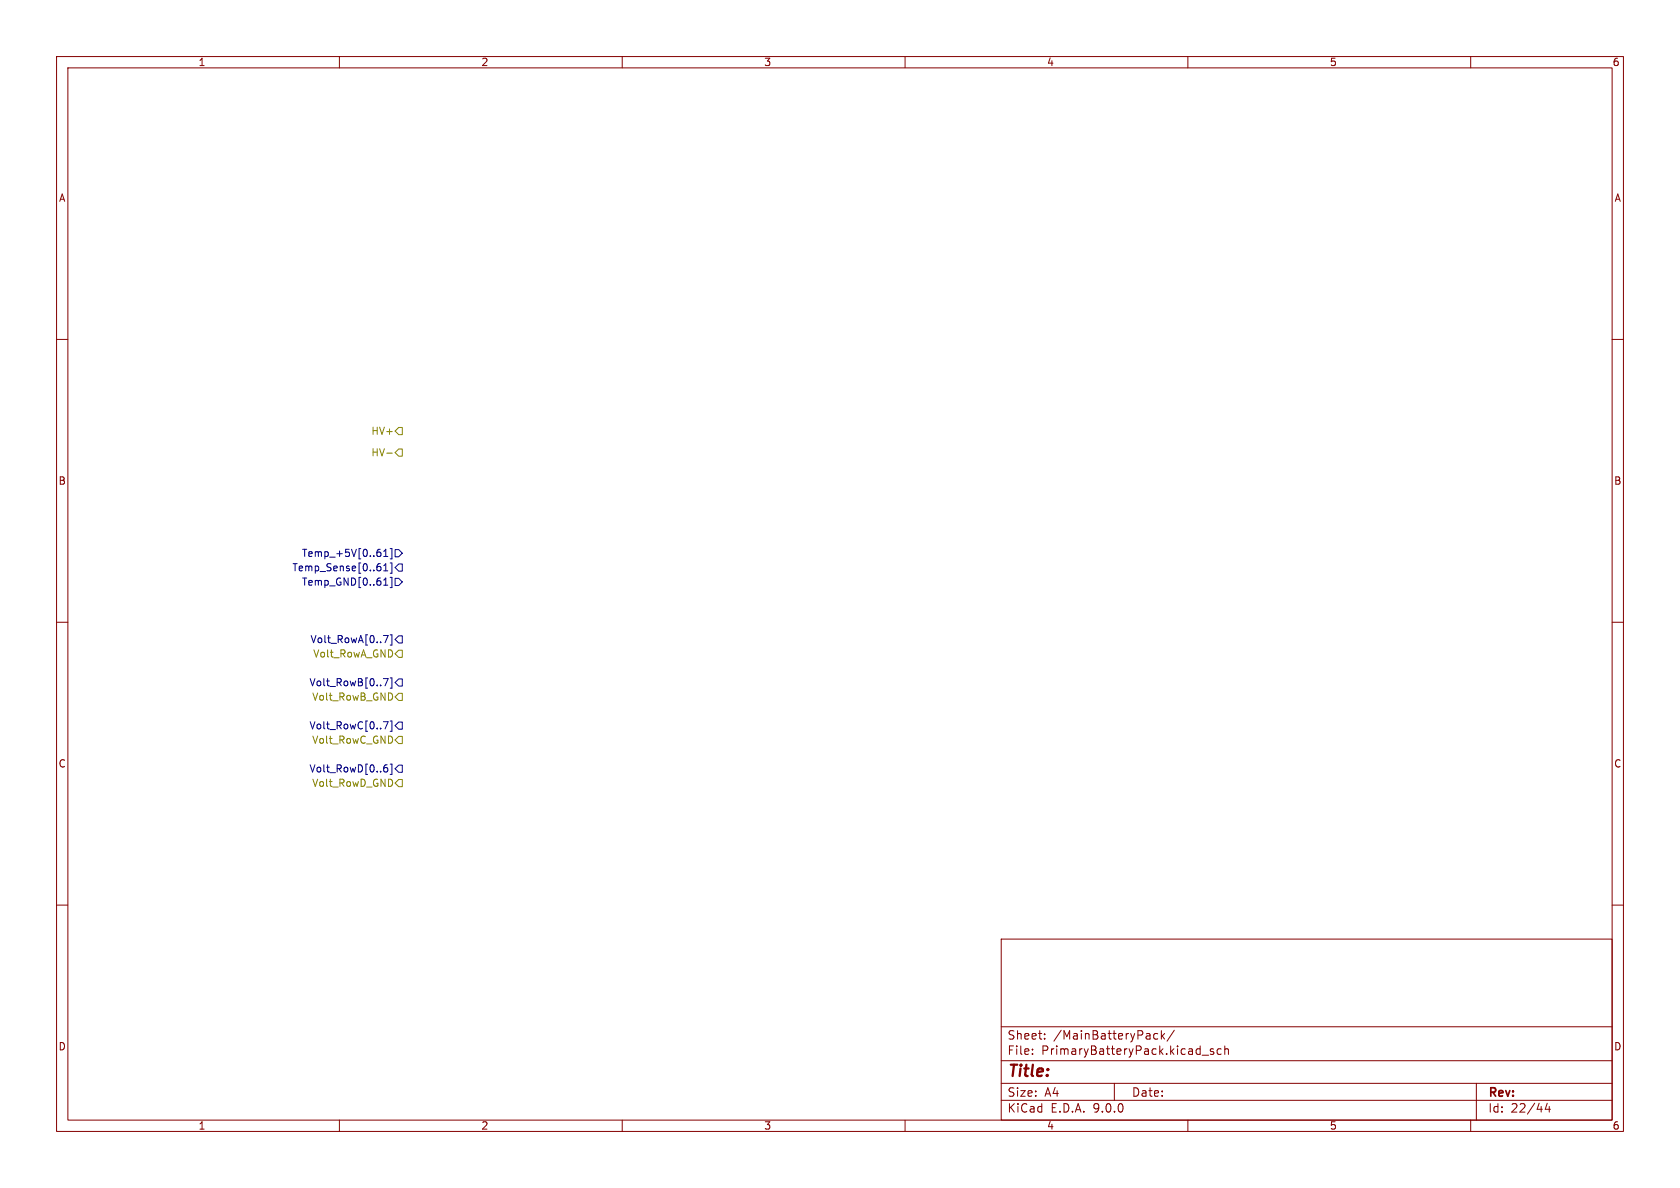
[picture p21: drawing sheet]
<svg xmlns="http://www.w3.org/2000/svg" width="297mm" height="210mm" viewBox="0 0 297 210" stroke-linecap="round" stroke-linejoin="round" font-family="sans-serif">
<defs><g id="words">
<text font-size="2.8" fill="#840000" x="178" y="190.9">Title:</text>
<g font-size="2.1" fill="#840000">
<text x="178" y="184">Sheet:</text>
<text x="186.2" y="184">/MainBatteryPack/</text>
<text x="178" y="186.7">File:</text>
<text x="184.1" y="186.7">PrimaryBatteryPack.kicad_sch</text>
<text x="178" y="196.9">KiCad</text>
<text x="178" y="194.1">Size:</text>
<text x="184.7" y="194.1">A4</text>
<text x="185.7" y="196.9">E.D.A.</text>
<text x="193.3" y="196.9">9.0.0</text>
<text x="200" y="194.1">Date:</text>
<text x="263" y="194.3">Rev:</text>
<text x="263" y="196.9">Id:</text>
<text x="267.1" y="196.9">22/44</text>
</g>
<g font-size="1.8" fill="#840000">
<text x="35" y="11.9">1</text>
<text x="85" y="11.9">2</text>
<text x="135" y="11.9">3</text>
<text x="185" y="11.9">4</text>
<text x="235" y="11.9">5</text>
<text x="285" y="11.9">6</text>
<text x="10.3" y="35.9">A</text>
<text x="285.3" y="35.9">A</text>
<text x="10.3" y="85.9">B</text>
<text x="285.3" y="85.9">B</text>
<text x="10.3" y="135.9">C</text>
<text x="285.3" y="135.9">C</text>
<text x="10.3" y="185.9">D</text>
<text x="285.3" y="185.9">D</text>
<text x="35" y="199.9">1</text>
<text x="85" y="199.9">2</text>
<text x="135" y="199.9">3</text>
<text x="185" y="199.9">4</text>
<text x="235" y="199.9">5</text>
<text x="285" y="199.9">6</text>
</g>
<g font-size="1.8" fill="#848400">
<text x="65.6" y="77.1">HV+</text>
<text x="65.6" y="80.9">HV-</text>
<text x="55.3" y="116.4">Volt_RowA_GND</text>
<text x="55.1" y="124.1">Volt_RowB_GND</text>
<text x="55.1" y="131.7">Volt_RowC_GND</text>
<text x="55.1" y="139.3">Volt_RowD_GND</text>
</g>
<g font-size="1.8" fill="#000084">
<text x="51.6" y="101.2">Temp_Sense[0..61]</text>
<text x="53.3" y="98.7">Temp_+5V[0..61]</text>
<text x="53.3" y="103.7">Temp_GND[0..61]</text>
<text x="54.8" y="113.9">Volt_RowA[0..7]</text>
<text x="54.6" y="121.5">Volt_RowB[0..7]</text>
<text x="54.6" y="129.1">Volt_RowC[0..7]</text>
<text x="54.6" y="136.8">Volt_RowD[0..6]</text>
</g>
</g></defs>
<path d="M0 0h297v210h-297z" fill="#fff" stroke="#fff" stroke-width=".18"/>
<g fill="none" stroke="#840000" stroke-width=".18">
<path d="M10 10h277v190h-277zM12 12h273v186h-273zM60 10v2M110 10v2M160 10v2M210 10v2M260 10v2M10 60h2M285 60h2M10 110h2M285 110h2M10 160h2"/>
<path d="M177 166h108v32h-108zM285 160h2M60 198v2M110 198v2M160 198v2M177 194.5h108M177 191.5h108M177 187.5h108M177 181.5h108M182.5 186.3v.1M182.5 185.5v.1M184.7 183.6v.1"/>
<path d="M184.7 182.8v.1M197 191.5v3M204.7 182.8l-.5-.1-.2 .3v.4l.1 .2h.6M205.3 182.2v1.5M205.5 183.1l.4 .6M205.9 182.7l-.6 .6M207.6 182.1l-1.3 2M210 198v2M212.5 186.5h1.2M214.5 185.5l-.3-.1-.2 .2v.2l.5 .2v.3h-.5M215.9 185.5l-.4-.1-.3 .3v.4l.1 .2h.6M216.5 185.5l.2-.1 .4 .1 .1 .9"/>
<path d="M216.5 184.9v1.5M260 198v2M261 191.5v6.5M273.5 195l-.3 1.1h.9M273.9 195.6v1"/>
</g>
<g fill="none" stroke="#000084" stroke-width=".18">
<path d="M67.8 98.4h.8M67.8 97.5l.4-.4v1.3M69 97h.3v1.8h-.3M69 99.5h.3v1.8h-.3M69.8 97.2h.7l.6 .6-.6 .6h-.7zM70.5 99.7h.6v1.3h-.6l-.7-.7zM67.8 120h.8l-.5 1.2M67.8 112.3h.8l-.5 1.3M67.8 100l.4-.4v1.3M67.8 100.9h.8M67.8 103.4h.8M68.1 102.4l.1-.2v1.2"/>
<path d="M69 102.1h.3v1.8h-.3M69 112.2h.3v1.8h-.3M69 119.8h.3v1.9h-.3M69.8 113l.7-.6h.6v1.3h-.6zM69.8 102.2h.7l.6 .7-.6 .6h-.7zM67.8 127.6h.8l-.5 1.2M67.9 135.8l.4-.1 .3 .2-.2 .5-.3 .1-.2-.2M68.4 135.2l-.3 .1-.2 .2M69 127.5h.3v1.8h-.3M69 135.1h.3v1.8h-.3M70.5 127.6h.6v1.3h-.6l-.7-.6zM70.5 135.3h.6v1.2h-.6l-.7-.6z"/>
<path d="M70.5 120h.6v1.3h-.6l-.7-.6z"/>
</g>
<path d="M70.5 75.6h.6v1.2h-.6l-.7-.6zM68.4 80.1h.9M69.8 80l.7-.6h.6v1.2h-.6zM70.5 114.9h.6v1.3h-.6l-.7-.6zM69.3 122.7l.1 .3-.1 .6M69.3 138v.7M69.3 130.4v.7M70.5 137.8h.6v1.3h-.6l-.7-.7zM70.5 130.2h.6v1.2h-.6l-.7-.6zM70.5 122.6h.6v1.2h-.6l-.7-.6z" fill="none" stroke="#848400" stroke-width=".18"/>
<use href="#words"/>
</svg>
